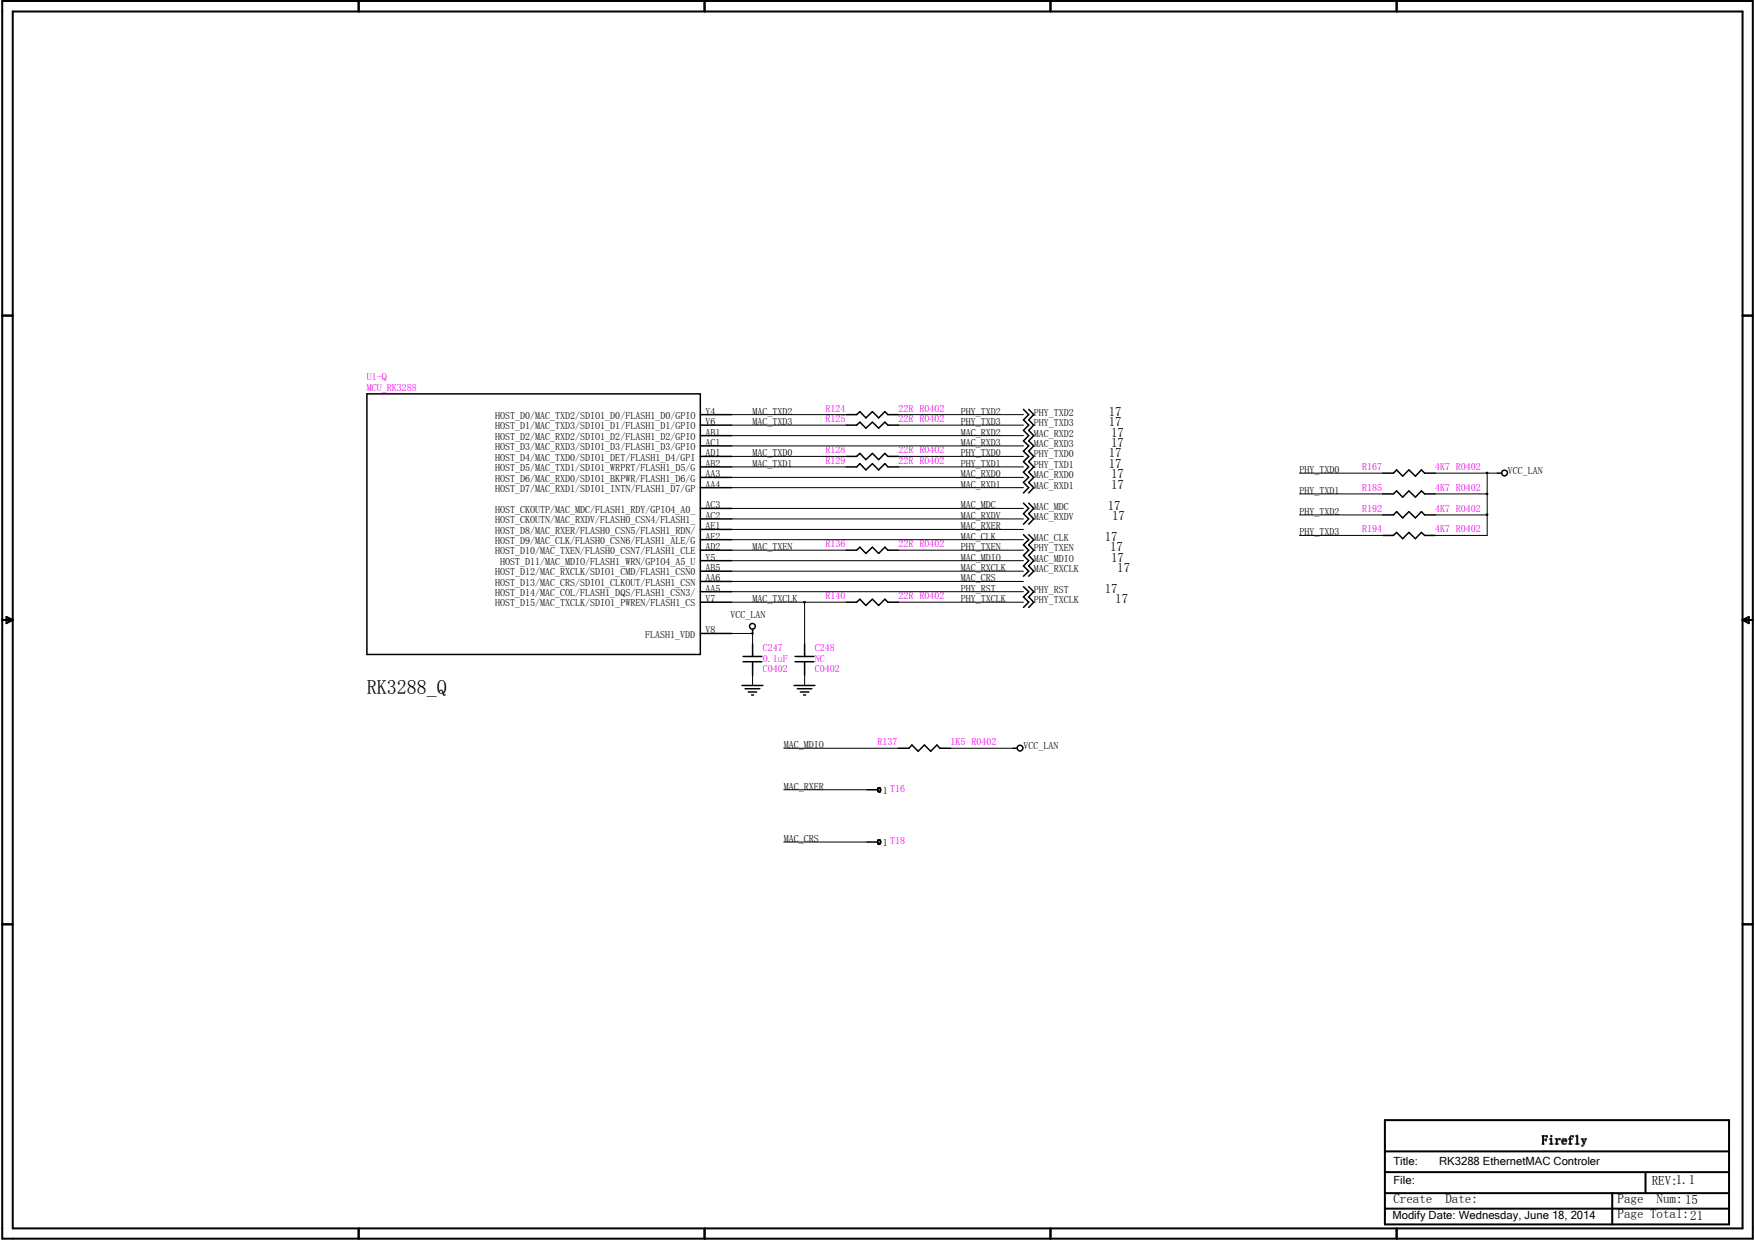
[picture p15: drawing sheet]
<svg xmlns="http://www.w3.org/2000/svg" width="297mm" height="210mm" viewBox="0 0 297 210" stroke-linecap="round" stroke-linejoin="round" font-family="sans-serif">
<defs><g id="words">
<text font-size="3.4" x="62.1" y="117.5">RK3288_Q</text>
<g font-size="2.2">
<text x="187.7" y="70.4">17</text>
<text x="187.7" y="72.1">17</text>
<text x="187.7" y="77.4">17</text>
<text x="188" y="73.9">17</text>
<text x="188" y="75.6">17</text>
<text x="187.7" y="79.2">17</text>
<text x="188" y="81">17</text>
<text x="188" y="82.7">17</text>
<text x="187.5" y="86.3">17</text>
<text x="188.2" y="88">17</text>
<text x="187" y="91.5">17</text>
<text x="187.9" y="93.3">17</text>
<text x="188" y="95.1">17</text>
<text x="187" y="100.4">17</text>
<text x="189.1" y="96.9">17</text>
<text x="188.8" y="102.2">17</text>
<text x="261" y="193.7">Firefly</text>
<text x="235.8" y="203.7">Create</text>
<text x="244.6" y="203.7">Date:</text>
<text x="273.8" y="203.7">Page</text>
<text x="279.6" y="200.5">REV:1.1</text>
<text x="280.4" y="203.7">Num: 15</text>
<text x="273.8" y="206.2">Page Total:21</text>
</g>
<g font-size="1.9">
<text x="235.8" y="197.2">Title:</text>
<text x="243.6" y="197.2">RK3288 EthernetMAC Controler</text>
<text x="235.8" y="200.4">File:</text>
<text x="235.7" y="206.4">Modify Date: Wednesday, June 18, 2014</text>
</g>
<g font-size="1.7" fill="#f0f">
<text x="62.1" y="64.4">U1-Q</text>
<text x="62.1" y="66.1">MCU_RK3288</text>
<text x="139.7" y="69.7">R124</text>
<text x="139.7" y="71.5">R125</text>
<text x="152.1" y="69.7">22R R0402</text>
<text x="152.1" y="71.5">22R R0402</text>
<text x="139.7" y="76.8">R128</text>
<text x="152.1" y="76.8">22R R0402</text>
<text x="139.7" y="78.5">R129</text>
<text x="152.1" y="78.5">22R R0402</text>
<text x="230.5" y="79.5">R167</text>
<text x="230.5" y="83.1">R185</text>
<text x="242.9" y="79.5">4K7 R0402</text>
<text x="242.9" y="83.1">4K7 R0402</text>
<text x="230.5" y="86.6">R192</text>
<text x="242.9" y="86.6">4K7 R0402</text>
<text x="139.7" y="92.6">R136</text>
<text x="152.1" y="92.6">22R R0402</text>
<text x="230.5" y="90.1">R194</text>
<text x="242.9" y="90.1">4K7 R0402</text>
<text x="139.7" y="101.4">R140</text>
<text x="152.1" y="101.4">22R R0402</text>
<text x="129.1" y="110.2">C247</text>
<text x="129.1" y="113.7">C0402</text>
<text x="129.1" y="112">0.1uF</text>
<text x="137.9" y="110.2">C248</text>
<text x="137.9" y="113.7">C0402</text>
<text x="137.9" y="112">NC</text>
<text x="148.5" y="126.1">R137</text>
<text x="160.9" y="126.1">1K5 R0402</text>
</g>
<g font-size="1.7">
<text x="83.8" y="70.9">HOST_D0/MAC_TXD2/SDIO1_D0/FLASH1_D0/GPIO</text>
<text x="119.4" y="72">V6</text>
<text x="119.4" y="70.2">Y4</text>
<text x="127.4" y="72">MAC_TXD3</text>
<text x="127.4" y="70.2">MAC_TXD2</text>
<text x="162.6" y="70.2">PHY_TXD2</text>
<text x="162.6" y="72">PHY_TXD3</text>
<text x="175" y="70.4">PHY_TXD2</text>
<text x="83.8" y="78">HOST_D4/MAC_TXD0/SDIO1_DET/FLASH1_D4/GPI</text>
<text x="83.8" y="76.2">HOST_D3/MAC_RXD3/SDIO1_D3/FLASH1_D3/GPIO</text>
<text x="83.8" y="74.5">HOST_D2/MAC_RXD2/SDIO1_D2/FLASH1_D2/GPIO</text>
<text x="83.8" y="72.7">HOST_D1/MAC_TXD3/SDIO1_D1/FLASH1_D1/GPIO</text>
<text x="119.4" y="77.3">AD1</text>
<text x="119.4" y="75.5">AC1</text>
<text x="119.4" y="73.7">AB1</text>
<text x="127.4" y="77.3">MAC_TXD0</text>
<text x="162.6" y="75.5">MAC_RXD3</text>
<text x="162.6" y="73.7">MAC_RXD2</text>
<text x="162.6" y="77.3">PHY_TXD0</text>
<text x="175" y="72.1">PHY_TXD3</text>
<text x="175" y="77.4">PHY_TXD0</text>
<text x="175" y="73.9">MAC_RXD2</text>
<text x="175" y="75.6">MAC_RXD3</text>
<text x="83.8" y="83.3">HOST_D7/MAC_RXD1/SDIO1_INTN/FLASH1_D7/GP</text>
<text x="83.8" y="81.5">HOST_D6/MAC_RXD0/SDIO1_BKPWR/FLASH1_D6/G</text>
<text x="83.8" y="79.8">HOST_D5/MAC_TXD1/SDIO1_WRPRT/FLASH1_D5/G</text>
<text x="119.4" y="82.5">AA4</text>
<text x="119.4" y="80.8">AA3</text>
<text x="119.4" y="79">AB2</text>
<text x="127.4" y="79">MAC_TXD1</text>
<text x="162.6" y="82.5">MAC_RXD1</text>
<text x="162.6" y="80.8">MAC_RXD0</text>
<text x="162.6" y="79">PHY_TXD1</text>
<text x="175" y="79.2">PHY_TXD1</text>
<text x="175" y="81">MAC_RXD0</text>
<text x="175" y="82.7">MAC_RXD1</text>
<text x="220" y="80.1">PHY_TXD0</text>
<text x="220" y="83.6">PHY_TXD1</text>
<text x="255.2" y="80.3">VCC_LAN</text>
<text x="83.8" y="88.6">HOST_CKOUTN/MAC_RXDV/FLASH0_CSN4/FLASH1_</text>
<text x="83.8" y="86.8">HOST_CKOUTP/MAC_MDC/FLASH1_RDY/GPIO4_A0_</text>
<text x="119.4" y="89.6">AE1</text>
<text x="119.4" y="87.8">AC2</text>
<text x="119.4" y="86.1">AC3</text>
<text x="162.6" y="89.6">MAC_RXER</text>
<text x="162.6" y="87.8">MAC_RXDV</text>
<text x="162.6" y="86.1">MAC_MDC</text>
<text x="175" y="86.3">MAC_MDC</text>
<text x="175" y="88">MAC_RXDV</text>
<text x="220" y="87.2">PHY_TXD2</text>
<text x="83.8" y="93.9">HOST_D10/MAC_TXEN/FLASH0_CSN7/FLASH1_CLE</text>
<text x="83.8" y="92.1">HOST_D9/MAC_CLK/FLASH0_CSN6/FLASH1_ALE/G</text>
<text x="83.8" y="90.3">HOST_D8/MAC_RXER/FLASH0_CSN5/FLASH1_RDN/</text>
<text x="84.7" y="95.6">HOST_D11/MAC_MDIO/FLASH1_WRN/GPIO4_A5_U</text>
<text x="119.4" y="94.9">Y5</text>
<text x="119.4" y="93.1">AD2</text>
<text x="119.4" y="91.4">AE2</text>
<text x="127.4" y="93.1">MAC_TXEN</text>
<text x="162.6" y="94.9">MAC_MDIO</text>
<text x="162.6" y="91.4">MAC_CLK</text>
<text x="162.6" y="93.1">PHY_TXEN</text>
<text x="175" y="93.3">PHY_TXEN</text>
<text x="175" y="91.5">MAC_CLK</text>
<text x="175" y="95.1">MAC_MDIO</text>
<text x="220" y="90.6">PHY_TXD3</text>
<text x="83.8" y="100.9">HOST_D14/MAC_COL/FLASH1_DQS/FLASH1_CSN3/</text>
<text x="83.8" y="99.1">HOST_D13/MAC_CRS/SDIO1_CLKOUT/FLASH1_CSN</text>
<text x="83.8" y="97.4">HOST_D12/MAC_RXCLK/SDIO1_CMD/FLASH1_CSN0</text>
<text x="119.4" y="101.9">V7</text>
<text x="119.4" y="100.2">AA5</text>
<text x="119.4" y="98.4">AA6</text>
<text x="119.4" y="96.7">AB5</text>
<text x="127.4" y="101.9">MAC_TXCLK</text>
<text x="162.6" y="96.7">MAC_RXCLK</text>
<text x="162.6" y="98.4">MAC_CRS</text>
<text x="162.6" y="100.2">PHY_RST</text>
<text x="162.6" y="101.9">PHY_TXCLK</text>
<text x="175" y="100.4">PHY_RST</text>
<text x="175" y="96.9">MAC_RXCLK</text>
<text x="83.8" y="102.7">HOST_D15/MAC_TXCLK/SDIO1_PWREN/FLASH1_CS</text>
<text x="109.2" y="107.9">FLASH1_VDD</text>
<text x="119.4" y="107.2">V8</text>
<text x="123.7" y="104.6">VCC_LAN</text>
<text x="175" y="102.2">PHY_TXCLK</text>
<text x="132.7" y="126.7">MAC_MDIO</text>
<text x="173.2" y="126.8">VCC_LAN</text>
<text x="132.7" y="133.7">MAC_RXER</text>
<text x="149.4" y="134.4">1 T16</text>
<text x="132.7" y="142.5">MAC_CRS</text>
<text x="149.4" y="143.3">1 T18</text>
</g>
</g></defs>
<g fill="none" stroke="#000" stroke-width=".34">
<path d="M.4 .2h296.3v209.5h-296.3zM2.2 1.9h292.7v206h-292.7zM60.7 .2v1.7M119.2 .2v1.7M177.8 .2v1.7M236.4 .2v1.7M.4 53.4h1.8M294.9 53.4h1.8M.4 104.9h1.8M1.1 104.4l1.1 .5-1.1 .6zM294.9 104.9h1.8M294.9 104.9l1.1-.5v1.1z"/>
<path d="M.4 156.5h1.8M294.9 156.5h1.8M234.4 194.9h58.2M234.4 189.6h58.2v17.7h-58.2zM234.4 198.4h58.2M278.5 198.4v3.6M60.7 207.9v1.8M119.2 207.9v1.8M177.8 207.9v1.8M234.4 202h58.2M234.4 204.6h58.2M236.4 207.9v1.8"/>
<path d="M272.9 202v5.3"/>
</g>
<g fill="none" stroke="#000" stroke-width=".25">
<path d="M62.1 66.7h56.4v44.1h-56.4zM118.5 79h5.3M118.5 77.3h5.3M118.5 75.5h5.3M118.5 73.7h5.3M118.5 72h5.3M118.5 70.2h5.3M143.3 79h1.7l.5-.5 1.1 1 1.1-1 1 1 1.1-1 .5 .5h1.8M143.3 77.3h1.7l.5-.5 1.1 1 1.1-1 1 1 1.1-1 .5 .5h1.8M143.3 72h1.7l.5-.5 1.1 1 1.1-1 1 1 1.1-1 .5 .5h1.8M143.3 70.2h1.7l.5-.5 1.1 1 1.1-1 1 1 1.1-1 .5 .5h1.8M173.2 69.3l.9 .9-.9 .9 .9 .9-.9 .9 .9 .8-.9 .9 .9 .9-.9 .9 .9 .9-.9 .8 .9 .9-.9 .9 .9 .9-.9 .9 .9 .8-.9 .9"/>
<path d="M174.1 69.3l.9 .9-.9 .9 .9 .9-.9 .9 .9 .8-.9 .9 .9 .9-.9 .9 .9 .9-.9 .8 .9 .9-.9 .9 .9 .9-.9 .9 .9 .8-.9 .9M118.5 93.1h5.3M118.5 98.4h5.3M118.5 96.7h5.3M118.5 94.9h5.3M118.5 91.4h5.3M118.5 89.6h5.3M118.5 87.8h5.3M118.5 86.1h5.3M118.5 82.5h5.3M118.5 80.8h5.3M143.3 93.1h1.7l.5-.5 1.1 1.1 1.1-1.1 1 1.1 1.1-1.1 .5 .5h1.8"/>
<path d="M173.2 85.2l.9 .9-.9 .9 .9 .8-.9 .9M173.2 90.5l.9 .9-.9 .8 .9 .9-.9 .9 .9 .9-.9 .9 .9 .9-.9 .8M173.2 99.3l.9 .9-.9 .8 .9 .9-.9 .9M174.1 85.2l.9 .9-.9 .9 .9 .8-.9 .9M174.1 90.5l.9 .9-.9 .8 .9 .9-.9 .9 .9 .9-.9 .9 .9 .9-.9 .8M174.1 99.3l.9 .9-.9 .8 .9 .9-.9 .9M234.1 80.1h1.7l.6-.6 1 1.1 1.1-1.1 1.1 1.1 1-1.1 .5 .6h1.8M234.1 83.6h1.7l.6-.5 1 1.1 1.1-1.1 1.1 1.1 1-1.1 .5 .5h1.8M234.1 87.2h1.7l.6-.6 1 1.1 1.1-1.1 1.1 1.1 1-1.1 .5 .6h1.8M234.1 90.6h1.7l.6-.5 1 1.1 1.1-1.1 1.1 1.1 1-1.1 .5 .5h1.8M253.4 80.1h.8M118.5 101.9h5.3"/>
<path d="M118.5 100.2h5.3M118.5 107.2h5.3M125.6 116h3.5M125.8 112h3.1M125.8 111.1h3.1M126.1 116.6h2.5M126.7 117.1h1.4M127.2 117.6h.3M127.4 106.5v.7M127.4 109v2.1M127.4 112v2.3M134.4 116h3.5"/>
<path d="M134.6 112h3.1M134.6 111.1h3.1M135 116.6h2.4M135.5 117.1h1.4M136 117.6h.4M136.2 109v2.1M136.2 112v2.3M143.3 101.9h1.7l.5-.5 1.1 1.1 1.1-1.1 1 1.1 1.1-1.1 .5 .5h1.8M146.8 133.7h1.7M148.6 133.4h.1M148.6 133.4l-.1 .5 .3 .2 .2-.2M148.6 133.4a.3 .3 0 0 1 .5 .1 .3 .3 0 0 1-.1 .4"/>
<path d="M149 133.9h.1M152.1 126.7h1.7l.5-.6 1.1 1.1 1.1-1.1 1 1.1 1.1-1.1 .5 .6h1.8M171.5 126.7h.7M146.8 142.5h1.7M148.5 142.5h.1M148.6 142.8h.1M149 142.7h.1M149 142.7l-.2 .2-.2-.1M149.1 142.5h.1M149.1 142.5l-.2-.3h-.3l-.1 .1 .1 .5M149.1 142.5l-.1 .2"/>
<circle cx="254.7" cy="80.1" r=".49"/>
<circle cx="127.4" cy="106" r=".49"/>
<circle cx="172.7" cy="126.6" r=".49"/>
</g>
<g fill="none" stroke="#000" stroke-width=".17">
<path d="M123.8 75.5h49.4M123.8 73.7h49.4M123.8 79h19.5M123.8 72h19.5M123.8 70.2h19.5M123.8 77.3h19.5M152.1 79h21.1M152.1 72h21.1M152.1 70.2h21.1M152.1 77.3h21.1M251.6 80l.2 .1-.1 .1zM123.8 89.6h49.4"/>
<path d="M123.8 87.8h49.4M123.8 96.7h49.4M123.8 98.4h49.4M123.8 93.1h19.5M123.8 94.9h49.4M123.8 91.4h49.4M123.8 86.1h49.4M123.8 82.5h49.4M123.8 80.8h49.4M152.1 93.1h21.1M220 80.1h14.1M220 83.6h14.1"/>
<path d="M220 87.2h14.1M220 90.6h14.1M242.9 80.1h10.5M242.9 83.6h8.8M242.9 87.2h8.8M251.6 83.5l.2 .1-.1 .1zM251.6 87l.2 .1-.1 .1zM251.7 80.1v10.5h-8.8M123.8 101.9h19.5M123.8 100.2h49.4M123.8 107.2h3.6M127.2 107.1h.2v.2h-.2z"/>
<path d="M127.4 107.2h.1M127.4 107.2v1.8M127.4 114.3v1.7M136 101.8l.3 .1-.2 .2zM136.2 101.9v7.1M136.2 114.3v1.7M152.1 101.9h21.1M132.7 133.7h14.1M132.7 126.7h19.4M160.9 126.7h10.6M132.7 142.5h14.1"/>
</g>
<g fill="#000">
<path d="M251.6 80l.2 .1-.1 .1z" fill-rule="evenodd"/>
<path d="M251.6 83.5l.2 .1-.1 .1z" fill-rule="evenodd"/>
<path d="M251.6 87l.2 .1-.1 .1z" fill-rule="evenodd"/>
<path d="M127.2 107.1h.2v.2h-.2z" fill-rule="evenodd"/>
<path d="M136 101.8l.3 .1-.2 .2z" fill-rule="evenodd"/>
</g>
<use href="#words"/>
</svg>
